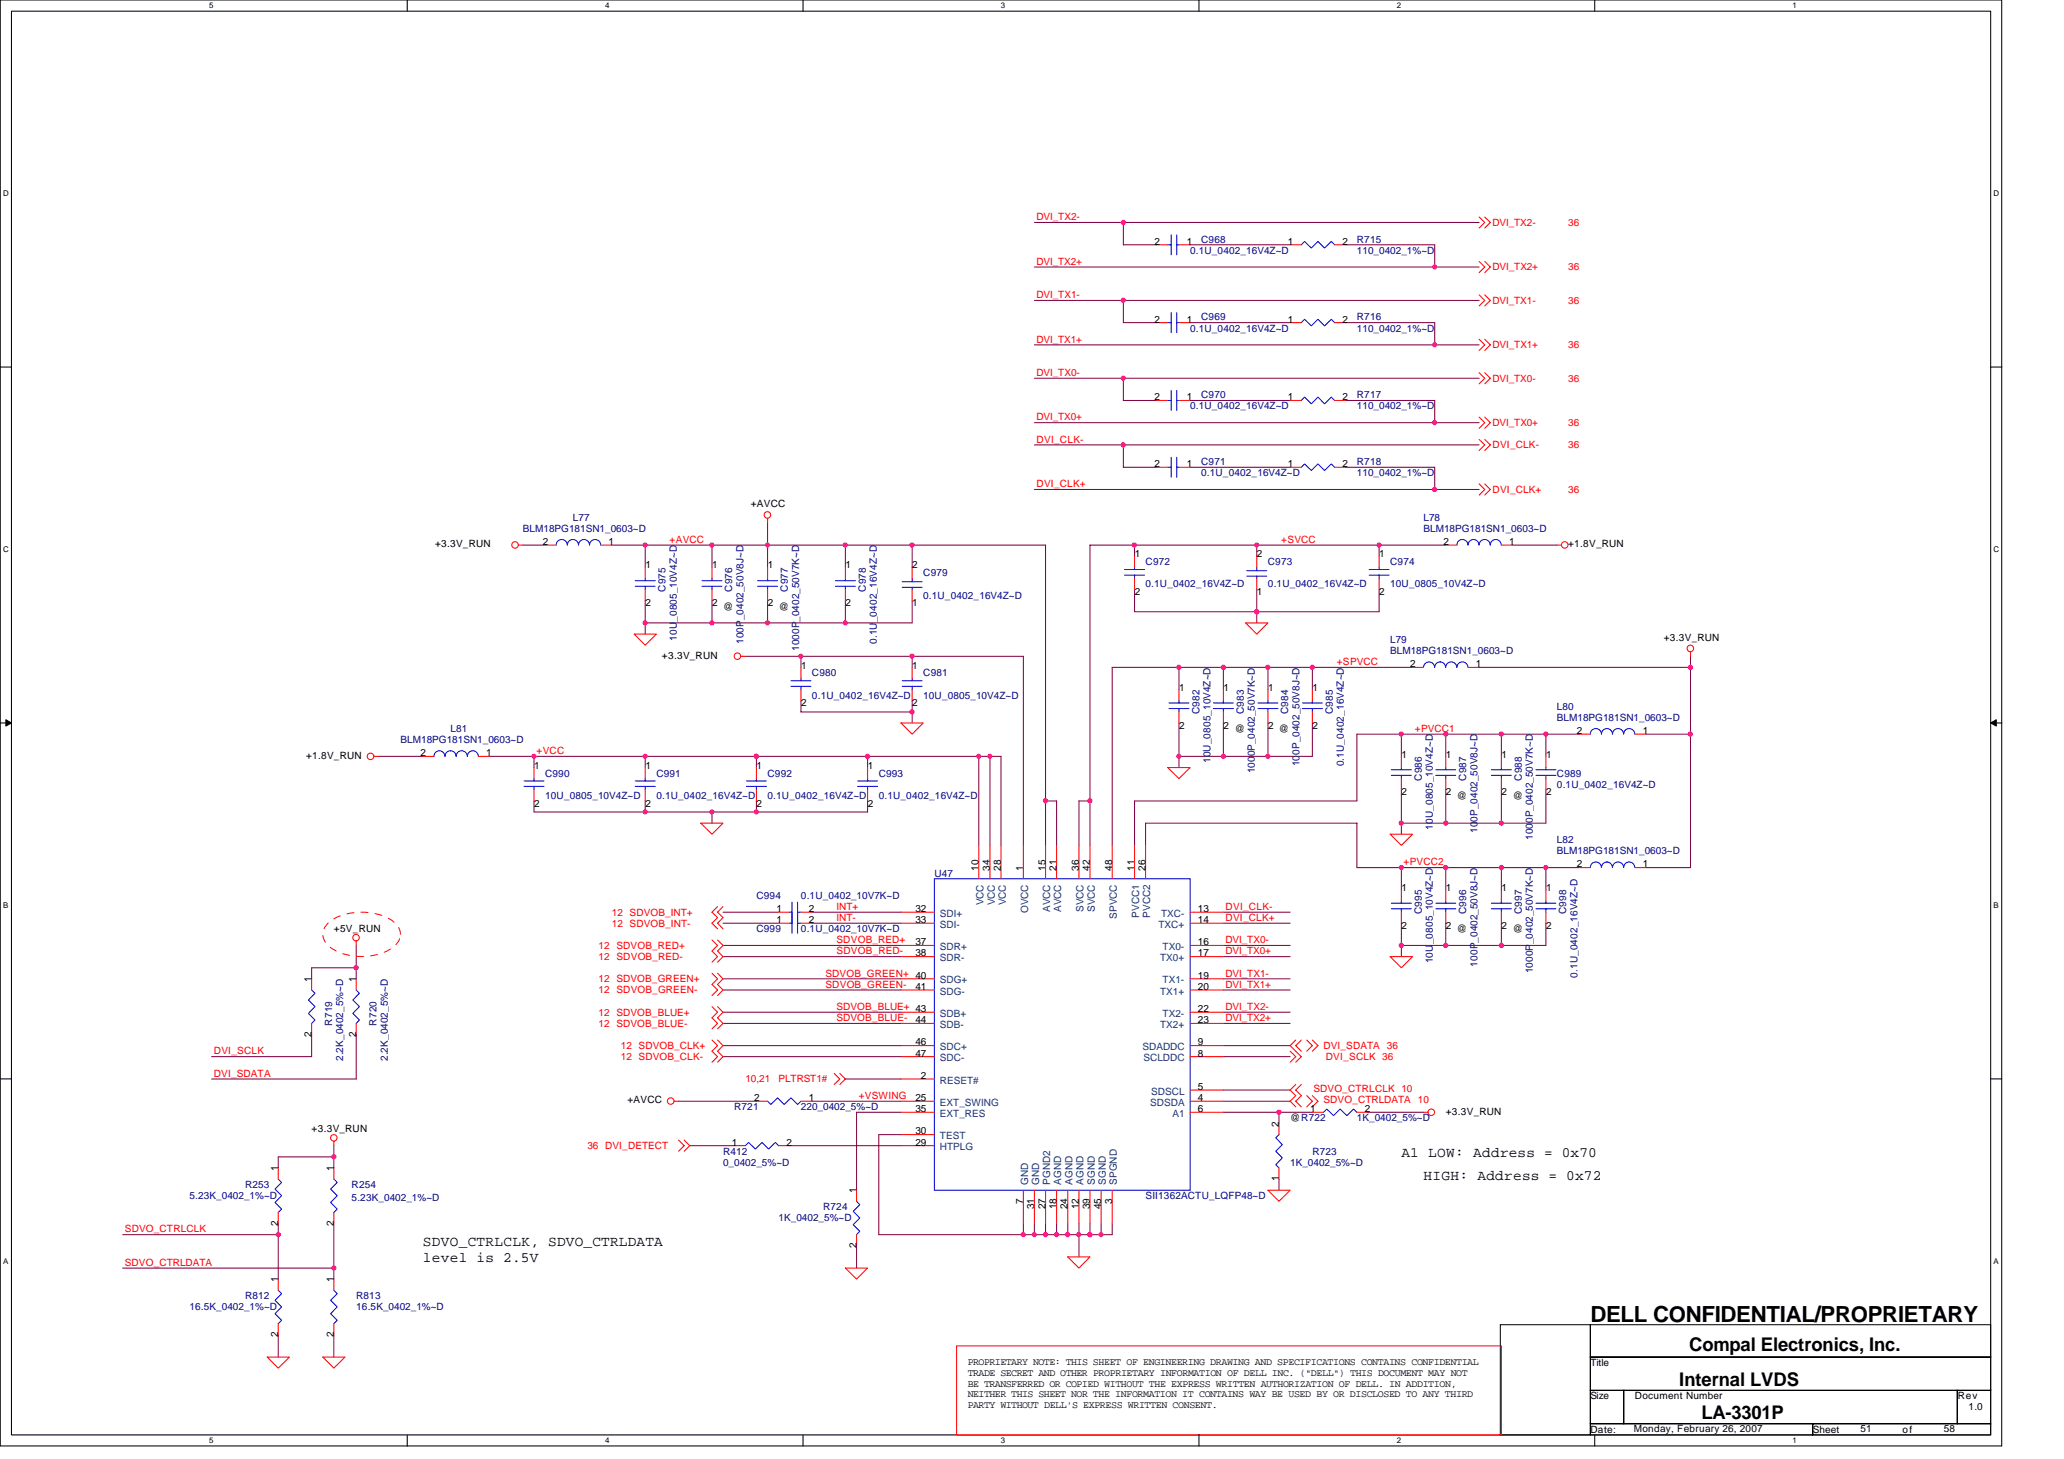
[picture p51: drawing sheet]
<svg xmlns="http://www.w3.org/2000/svg" width="297mm" height="210mm" viewBox="0 0 297 210" stroke-linecap="round" stroke-linejoin="round" font-family="sans-serif">
<defs><g id="words">
<text font-size="3.2" x="228.9" y="190.2">DELL CONFIDENTIAL/PROPRIETARY</text>
<g font-size="2.7">
<text x="243.1" y="194.4">Compal Electronics, Inc.</text>
<text x="241.7" y="199.3">Internal LVDS</text>
<text x="244.9" y="204.2">LA-3301P</text>
</g>
<g font-size="2.1">
<text x="201.7" y="166.5">A1 LOW: Address = 0x70</text>
<text x="204.9" y="169.7">HIGH: Address = 0x72</text>
<text x="60.9" y="179.3">SDVO_CTRLCLK, SDVO_CTRLDATA</text>
<text x="60.9" y="181.5">level is 2.5V</text>
</g>
<g font-size="1.4" fill="#f00">
<text x="149.2" y="31.7">DVI_TX2-</text>
<text x="214.8" y="32.5">DVI_TX2-</text>
<text x="225.7" y="32.5">36</text>
<text x="149.2" y="38.1">DVI_TX2+</text>
<text x="214.8" y="38.9">DVI_TX2+</text>
<text x="225.7" y="38.9">36</text>
<text x="149.2" y="42.9">DVI_TX1-</text>
<text x="214.8" y="43.7">DVI_TX1-</text>
<text x="225.7" y="43.7">36</text>
<text x="149.2" y="49.3">DVI_TX1+</text>
<text x="214.8" y="50.1">DVI_TX1+</text>
<text x="225.7" y="50.1">36</text>
<text x="149.2" y="54.1">DVI_TX0-</text>
<text x="214.8" y="54.9">DVI_TX0-</text>
<text x="225.7" y="54.9">36</text>
<text x="149.2" y="60.5">DVI_TX0+</text>
<text x="149.2" y="63.7">DVI_CLK-</text>
<text x="214.8" y="61.3">DVI_TX0+</text>
<text x="214.8" y="64.5">DVI_CLK-</text>
<text x="225.7" y="64.5">36</text>
<text x="225.7" y="61.3">36</text>
<text x="149.2" y="70.1">DVI_CLK+</text>
<text x="214.8" y="70.9">DVI_CLK+</text>
<text x="225.7" y="70.9">36</text>
<text x="96.4" y="78.1">+AVCC</text>
<text x="184.4" y="78.1">+SVCC</text>
<text x="192.4" y="95.7">+SPVCC</text>
<text x="203.6" y="105.3">+PVCC1</text>
<text x="77.2" y="108.5">+VCC</text>
<text x="202" y="124.5">+PVCC2</text>
<text x="88.1" y="131.7">12 SDVOB_INT+</text>
<text x="120.4" y="130.9">INT+</text>
<text x="176.4" y="130.9">DVI_CLK-</text>
<text x="86.1" y="136.5">12 SDVOB_RED+</text>
<text x="88.1" y="133.3">12 SDVOB_INT-</text>
<text x="120.4" y="132.5">INT-</text>
<text x="120.4" y="137.3">SDVOB_RED-</text>
<text x="120.4" y="135.7">SDVOB_RED+</text>
<text x="176.4" y="137.3">DVI_TX0+</text>
<text x="176.4" y="135.7">DVI_TX0-</text>
<text x="176.4" y="132.5">DVI_CLK+</text>
<text x="86.1" y="138.1">12 SDVOB_RED-</text>
<text x="86.1" y="141.3">12 SDVOB_GREEN+</text>
<text x="86.1" y="142.9">12 SDVOB_GREEN-</text>
<text x="118.8" y="142.1">SDVOB_GREEN-</text>
<text x="118.8" y="140.5">SDVOB_GREEN+ 40</text>
<text x="176.4" y="142.1">DVI_TX1+</text>
<text x="176.4" y="140.5">DVI_TX1-</text>
<text x="86.1" y="146.1">12 SDVOB_BLUE+</text>
<text x="86.1" y="147.7">12 SDVOB_BLUE-</text>
<text x="120.4" y="145.3">SDVOB_BLUE+ 43</text>
<text x="120.4" y="146.9">SDVOB_BLUE-</text>
<text x="176.4" y="146.9">DVI_TX2+</text>
<text x="176.4" y="145.3">DVI_TX2-</text>
<text x="30.8" y="151.7">DVI_SCLK</text>
<text x="30.8" y="154.9">DVI_SDATA</text>
<text x="89.3" y="150.9">12 SDVOB_CLK+</text>
<text x="89.3" y="152.5">12 SDVOB_CLK-</text>
<text x="107.3" y="155.7">10,21</text>
<text x="112.1" y="155.7">PLTRST1#</text>
<text x="190.5" y="150.9">DVI_SDATA 36</text>
<text x="190.8" y="152.5">DVI_SCLK 36</text>
<text x="123.6" y="158.1">+VSWING</text>
<text x="189" y="157.2">SDVO_CTRLCLK 10</text>
<text x="190.5" y="158.7">SDVO_CTRLDATA 10</text>
<text x="84.5" y="165.3">36 DVI_DETECT</text>
<text x="18" y="177.3">SDVO_CTRLCLK</text>
<text x="18" y="182.1">SDVO_CTRLDATA</text>
</g>
<g font-size="1.4">
<text x="166.1" y="35.2">2</text>
<text x="170.8" y="35.2">1</text>
<text x="185.4" y="35.2">1</text>
<text x="193.2" y="35.2">2</text>
<text x="166.1" y="46.4">2</text>
<text x="170.8" y="46.4">1</text>
<text x="185.4" y="46.4">1</text>
<text x="193.2" y="46.4">2</text>
<text x="166.1" y="57.6">2</text>
<text x="170.8" y="57.6">1</text>
<text x="185.4" y="57.6">1</text>
<text x="193.2" y="57.6">2</text>
<text x="166.1" y="67.2">2</text>
<text x="170.8" y="67.2">1</text>
<text x="185.4" y="67.2">1</text>
<text x="193.2" y="67.2">2</text>
<text x="108.1" y="73">+AVCC</text>
<text x="62.6" y="78.7">+3.3V_RUN</text>
<text x="78.1" y="78.4">2</text>
<text x="87.6" y="78.4">1</text>
<text x="92.9" y="81.8">1</text>
<text x="102.5" y="81.8">1</text>
<text x="110.5" y="81.8">1</text>
<text x="121.7" y="81.8">1</text>
<text x="131.3" y="81.8">2</text>
<text x="163.3" y="80.2">1</text>
<text x="180.9" y="80.2">2</text>
<text x="198.5" y="80.2">1</text>
<text x="207.7" y="78.4">2</text>
<text x="217.2" y="78.4">1</text>
<text x="225.7" y="78.7">+1.8V_RUN</text>
<text x="92.9" y="87.2">2</text>
<text x="102.5" y="87.2">2</text>
<text x="104.1" y="87.7">@</text>
<text x="110.5" y="87.2">2</text>
<text x="112.1" y="87.7">@</text>
<text x="121.7" y="87.2">2</text>
<text x="131.3" y="87.2">1</text>
<text x="163.3" y="85.6">2</text>
<text x="180.9" y="85.6">1</text>
<text x="198.5" y="85.6">2</text>
<text x="95.3" y="94.7">+3.3V_RUN</text>
<text x="202.9" y="96">2</text>
<text x="212.4" y="96">1</text>
<text x="239.4" y="92.2">+3.3V_RUN</text>
<text x="115.3" y="96.2">1</text>
<text x="115.3" y="101.6">2</text>
<text x="131.3" y="96.2">1</text>
<text x="131.3" y="101.6">2</text>
<text x="169.7" y="99.4">1</text>
<text x="176.1" y="99.4">1</text>
<text x="182.5" y="99.4">1</text>
<text x="188.9" y="99.4">1</text>
<text x="169.7" y="104.8">2</text>
<text x="176.1" y="104.8">2</text>
<text x="177.7" y="105.3">@</text>
<text x="182.5" y="104.8">2</text>
<text x="184.1" y="105.3">@</text>
<text x="188.9" y="104.8">2</text>
<text x="226.9" y="105.6">2</text>
<text x="236.4" y="105.6">1</text>
<text x="44" y="109.2">+1.8V_RUN</text>
<text x="60.5" y="108.8">2</text>
<text x="70" y="108.8">1</text>
<text x="76.9" y="110.6">1</text>
<text x="92.9" y="110.6">1</text>
<text x="108.9" y="110.6">1</text>
<text x="124.9" y="110.6">1</text>
<text x="201.7" y="109">1</text>
<text x="208.1" y="109">1</text>
<text x="216.1" y="109">1</text>
<text x="222.5" y="109">1</text>
<text x="76.9" y="116">2</text>
<text x="92.9" y="116">2</text>
<text x="108.9" y="116">2</text>
<text x="124.9" y="116">2</text>
<text x="201.7" y="114.4">2</text>
<text x="208.1" y="114.4">2</text>
<text x="209.7" y="114.9">@</text>
<text x="216.1" y="114.4">2</text>
<text x="217.7" y="114.9">@</text>
<text x="222.5" y="114.4">2</text>
<text x="140.8" y="125.3" transform="rotate(-90 140.8 125.3)">10</text>
<text x="142.4" y="125.3" transform="rotate(-90 142.4 125.3)">34</text>
<text x="144" y="125.3" transform="rotate(-90 144 125.3)">28</text>
<text x="147.3" y="125.3" transform="rotate(-90 147.3 125.3)">1</text>
<text x="150.4" y="125.3" transform="rotate(-90 150.4 125.3)">15</text>
<text x="152" y="125.3" transform="rotate(-90 152 125.3)">21</text>
<text x="155.3" y="125.3" transform="rotate(-90 155.3 125.3)">36</text>
<text x="156.8" y="125.3" transform="rotate(-90 156.8 125.3)">42</text>
<text x="160" y="125.3" transform="rotate(-90 160 125.3)">48</text>
<text x="163.3" y="125.3" transform="rotate(-90 163.3 125.3)">11</text>
<text x="164.8" y="125.3" transform="rotate(-90 164.8 125.3)">26</text>
<text x="226.9" y="124.8">2</text>
<text x="236.4" y="124.8">1</text>
<text x="111.7" y="131.2">1</text>
<text x="116.4" y="131.2">2</text>
<text x="131.7" y="131.2">32</text>
<text x="172.4" y="131.2">13</text>
<text x="201.7" y="128.2">1</text>
<text x="208.1" y="128.2">1</text>
<text x="216.1" y="128.2">1</text>
<text x="222.5" y="128.2">1</text>
<text x="48" y="134.1">+5V_RUN</text>
<text x="111.7" y="132.8">1</text>
<text x="116.4" y="132.8">2</text>
<text x="131.7" y="132.8">33</text>
<text x="131.7" y="136">37</text>
<text x="131.7" y="137.6">38</text>
<text x="172.4" y="132.8">14</text>
<text x="172.4" y="136">16</text>
<text x="172.4" y="137.6">17</text>
<text x="201.7" y="133.6">2</text>
<text x="208.1" y="133.6">2</text>
<text x="209.7" y="134.1">@</text>
<text x="216.1" y="133.6">2</text>
<text x="217.7" y="134.1">@</text>
<text x="222.5" y="133.6">2</text>
<text x="44.8" y="141.3" transform="rotate(-90 44.8 141.3)">1</text>
<text x="51.2" y="141.3" transform="rotate(-90 51.2 141.3)">1</text>
<text x="131.7" y="142.4">41</text>
<text x="172.4" y="140.8">19</text>
<text x="172.4" y="142.4">20</text>
<text x="44.8" y="149.2" transform="rotate(-90 44.8 149.2)">2</text>
<text x="51.2" y="149.2" transform="rotate(-90 51.2 149.2)">2</text>
<text x="131.7" y="147.2">44</text>
<text x="172.4" y="145.6">22</text>
<text x="172.4" y="147.2">23</text>
<text x="131.7" y="150.4">46</text>
<text x="131.7" y="152">47</text>
<text x="132.5" y="155.2">2</text>
<text x="172.4" y="150.4">9</text>
<text x="172.4" y="152">8</text>
<text x="90.3" y="158.7">+AVCC</text>
<text x="108.5" y="158.4">2</text>
<text x="116.4" y="158.4">1</text>
<text x="131.7" y="160">35</text>
<text x="131.7" y="158.4">25</text>
<text x="172.4" y="156.8">5</text>
<text x="172.4" y="158.4">4</text>
<text x="172.4" y="160">6</text>
<text x="185.7" y="161.3">@R722</text>
<text x="188.5" y="160">1</text>
<text x="196.4" y="160">2</text>
<text x="208.1" y="160.4">+3.3V_RUN</text>
<text x="44.8" y="162.9">+3.3V_RUN</text>
<text x="105.3" y="164.8">1</text>
<text x="113.2" y="164.8">2</text>
<text x="131.7" y="164.8">29</text>
<text x="131.7" y="163.2">30</text>
<text x="184" y="162.1" transform="rotate(-90 184 162.1)">2</text>
<text x="40" y="168.5" transform="rotate(-90 40 168.5)">1</text>
<text x="48" y="168.5" transform="rotate(-90 48 168.5)">1</text>
<text x="123.3" y="171.7" transform="rotate(-90 123.3 171.7)">1</text>
<text x="147.3" y="173.2" transform="rotate(-90 147.3 173.2)">7</text>
<text x="148.8" y="174" transform="rotate(-90 148.8 174)">31</text>
<text x="150.4" y="174" transform="rotate(-90 150.4 174)">27</text>
<text x="152" y="174" transform="rotate(-90 152 174)">18</text>
<text x="153.6" y="174" transform="rotate(-90 153.6 174)">24</text>
<text x="155.3" y="174" transform="rotate(-90 155.3 174)">12</text>
<text x="156.8" y="174" transform="rotate(-90 156.8 174)">39</text>
<text x="158.5" y="174" transform="rotate(-90 158.5 174)">45</text>
<text x="160" y="173.2" transform="rotate(-90 160 173.2)">3</text>
<text x="184" y="169.9" transform="rotate(-90 184 169.9)">1</text>
<text x="40" y="176.4" transform="rotate(-90 40 176.4)">2</text>
<text x="48" y="176.4" transform="rotate(-90 48 176.4)">2</text>
<text x="123.3" y="179.6" transform="rotate(-90 123.3 179.6)">2</text>
<text x="40" y="184.5" transform="rotate(-90 40 184.5)">1</text>
<text x="48" y="184.5" transform="rotate(-90 48 184.5)">1</text>
<text x="40" y="192.4" transform="rotate(-90 40 192.4)">2</text>
<text x="48" y="192.4" transform="rotate(-90 48 192.4)">2</text>
<text x="139.3" y="196.4">PROPRIETARY NOTE: THIS SHEET OF ENGINEERING DRAWING AND SPECIFICATIONS CONTAINS CONFIDENTIAL</text>
<text x="139.3" y="197.9">TRADE SECRET AND OTHER PROPRIETARY INFORMATION OF DELL INC. (&quot;DELL&quot;) THIS DOCUMENT MAY NOT</text>
<text x="228.9" y="196.5">Title</text>
<text x="139.3" y="199.5">BE TRANSFERRED OR COPIED WITHOUT THE EXPRESS WRITTEN AUTHORIZATION OF DELL. IN ADDITION,</text>
<text x="139.3" y="201">NEITHER THIS SHEET NOR THE INFORMATION IT CONTAINS WAY BE USED BY OR DISCLOSED TO ANY THIRD</text>
<text x="139.3" y="202.6">PARTY WITHOUT DELL'S EXPRESS WRITTEN CONSENT.</text>
<text x="228.9" y="201.3">Size</text>
<text x="235.3" y="201.3">Document Number</text>
<text x="281.7" y="201.3">Rev</text>
<text x="283.3" y="202.9">1.0</text>
<text x="228.9" y="206.1">Date:</text>
<text x="235.1" y="206">Monday, February 26, 2007</text>
<text x="260.9" y="206.1">Sheet</text>
<text x="267.8" y="206">51</text>
<text x="273.8" y="206.1">of</text>
<text x="279.8" y="206">58</text>
</g>
<g font-size="1.4" fill="#000080">
<text x="172.9" y="34.9">C968</text>
<text x="195.3" y="34.9">R715</text>
<text x="171.3" y="36.5">0.1U_0402_16V4Z~D</text>
<text x="195.3" y="36.5">110_0402_1%~D</text>
<text x="171.3" y="47.7">0.1U_0402_16V4Z~D</text>
<text x="172.9" y="46.1">C969</text>
<text x="195.3" y="46.1">R716</text>
<text x="195.3" y="47.7">110_0402_1%~D</text>
<text x="171.3" y="58.9">0.1U_0402_16V4Z~D</text>
<text x="172.9" y="57.3">C970</text>
<text x="195.3" y="57.3">R717</text>
<text x="195.3" y="58.9">110_0402_1%~D</text>
<text x="172.9" y="66.9">C971</text>
<text x="172.9" y="68.5">0.1U_0402_16V4Z~D</text>
<text x="195.3" y="66.9">R718</text>
<text x="195.3" y="68.5">110_0402_1%~D</text>
<text x="75.3" y="76.5">BLM18PG181SN1_0603~D</text>
<text x="82.5" y="74.9">L77</text>
<text x="204.9" y="74.9">L78</text>
<text x="204.9" y="76.5">BLM18PG181SN1_0603~D</text>
<text x="132.9" y="82.9">C979</text>
<text x="164.9" y="81.3">C972</text>
<text x="182.5" y="81.3">C973</text>
<text x="200.1" y="81.3">C974</text>
<text x="95.8" y="85.1" transform="rotate(-90 95.8 85.1)">C975</text>
<text x="105.4" y="85.1" transform="rotate(-90 105.4 85.1)">C976</text>
<text x="107" y="89.2" transform="rotate(-90 107 89.2)">_0402_50V8J~D</text>
<text x="113.4" y="85.1" transform="rotate(-90 113.4 85.1)">C977</text>
<text x="124.6" y="85.1" transform="rotate(-90 124.6 85.1)">C978</text>
<text x="132.9" y="86.1">0.1U_0402_16V4Z~D</text>
<text x="164.9" y="84.5">0.1U_0402_16V4Z~D</text>
<text x="182.5" y="84.5">0.1U_0402_16V4Z~D</text>
<text x="200.1" y="84.5">10U_0805_10V4Z~D</text>
<text x="97.4" y="92.2" transform="rotate(-90 97.4 92.2)">10U_0805_10V4Z~D</text>
<text x="107" y="92.7" transform="rotate(-90 107 92.7)">100P</text>
<text x="115" y="93.6" transform="rotate(-90 115 93.6)">1000P_0402_50V7K~D</text>
<text x="126.2" y="92.7" transform="rotate(-90 126.2 92.7)">0.1U_0402_16V4Z~D</text>
<text x="200.1" y="92.5">L79</text>
<text x="200.1" y="94.1">BLM18PG181SN1_0603~D</text>
<text x="116.9" y="97.3">C980</text>
<text x="116.9" y="100.5">0.1U_0402_16V4Z~D</text>
<text x="132.9" y="97.3">C981</text>
<text x="132.9" y="100.5">10U_0805_10V4Z~D</text>
<text x="57.7" y="106.9">BLM18PG181SN1_0603~D</text>
<text x="64.9" y="105.3">L81</text>
<text x="172.6" y="102.7" transform="rotate(-90 172.6 102.7)">C982</text>
<text x="179" y="102.7" transform="rotate(-90 179 102.7)">C983</text>
<text x="185.4" y="102.7" transform="rotate(-90 185.4 102.7)">C984</text>
<text x="191.8" y="102.7" transform="rotate(-90 191.8 102.7)">C985</text>
<text x="224.1" y="102.1">L80</text>
<text x="224.1" y="103.7">BLM18PG181SN1_0603~D</text>
<text x="78.5" y="111.7">C990</text>
<text x="94.5" y="111.7">C991</text>
<text x="110.5" y="111.7">C992</text>
<text x="126.5" y="111.7">C993</text>
<text x="174.2" y="109.8" transform="rotate(-90 174.2 109.8)">10U_0805_10V4Z~D</text>
<text x="180.6" y="111.2" transform="rotate(-90 180.6 111.2)">1000P_0402_50V7K~D</text>
<text x="187" y="110.3" transform="rotate(-90 187 110.3)">100P_0402_50V8J~D</text>
<text x="193.4" y="110.3" transform="rotate(-90 193.4 110.3)">0.1U_0402_16V4Z~D</text>
<text x="204.6" y="112.4" transform="rotate(-90 204.6 112.4)">C986</text>
<text x="211" y="112.4" transform="rotate(-90 211 112.4)">C987</text>
<text x="219" y="112.4" transform="rotate(-90 219 112.4)">C988</text>
<text x="224.1" y="111.7">C989</text>
<text x="224.1" y="113.3">0.1U_0402_16V4Z~D</text>
<text x="78.5" y="114.9">10U_0805_10V4Z~D</text>
<text x="94.5" y="114.9">0.1U_0402_16V4Z~D</text>
<text x="110.5" y="114.9">0.1U_0402_16V4Z~D</text>
<text x="126.5" y="114.9">0.1U_0402_16V4Z~D</text>
<text x="206.2" y="119.4" transform="rotate(-90 206.2 119.4)">10U_0805_10V4Z~D</text>
<text x="212.6" y="119.9" transform="rotate(-90 212.6 119.9)">100P_0402_50V8J~D</text>
<text x="220.6" y="120.8" transform="rotate(-90 220.6 120.8)">1000P_0402_50V7K~D</text>
<text x="224.1" y="121.3">L82</text>
<text x="224.1" y="122.9">BLM18PG181SN1_0603~D</text>
<text x="108.9" y="129.3">C994</text>
<text x="115.3" y="129.3">0.1U_0402_10V7K~D</text>
<text x="134.5" y="126.1">U47</text>
<text x="204.6" y="131.6" transform="rotate(-90 204.6 131.6)">C995</text>
<text x="211" y="131.6" transform="rotate(-90 211 131.6)">C996</text>
<text x="219" y="131.6" transform="rotate(-90 219 131.6)">C997</text>
<text x="225.4" y="131.6" transform="rotate(-90 225.4 131.6)">C998</text>
<text x="108.9" y="134.1">C999</text>
<text x="115.3" y="134.1">0.1U_0402_10V7K~D</text>
<text x="212.6" y="135.6" transform="rotate(-90 212.6 135.6)">_0402_50V8J~D</text>
<text x="206.2" y="138.6" transform="rotate(-90 206.2 138.6)">10U_0805_10V4Z~D</text>
<text x="212.6" y="139.1" transform="rotate(-90 212.6 139.1)">100P</text>
<text x="220.6" y="140" transform="rotate(-90 220.6 140)">1000P_0402_50V7K~D</text>
<text x="227" y="140.7" transform="rotate(-90 227 140.7)">0.1U_0402_16V4Z~D</text>
<text x="47.8" y="147.6" transform="rotate(-90 47.8 147.6)">R719</text>
<text x="54.2" y="147.6" transform="rotate(-90 54.2 147.6)">R720</text>
<text x="49.4" y="152.7" transform="rotate(-90 49.4 152.7)">2.2K_0402_5%~D</text>
<text x="55.8" y="152.7" transform="rotate(-90 55.8 152.7)">2.2K_0402_5%~D</text>
<text x="105.7" y="159.7">R721</text>
<text x="115.3" y="159.7">220_0402_5%~D</text>
<text x="195.3" y="161.3">1K_0402_5%~D</text>
<text x="104.1" y="166.1">R412</text>
<text x="104.1" y="167.7">0_0402_5%~D</text>
<text x="185.7" y="167.7">1K_0402_5%~D</text>
<text x="188.9" y="166.1">R723</text>
<text x="27.3" y="172.5">5.23K_0402_1%~D</text>
<text x="35.3" y="170.9">R253</text>
<text x="50.6" y="170.9">R254</text>
<text x="50.6" y="172.8">5.23K_0402_1%~D</text>
<text x="164.9" y="172.5">SII1362ACTU_LQFP48~D</text>
<text x="112.1" y="175.7">1K_0402_5%~D</text>
<text x="118.5" y="174.1">R724</text>
<text x="27.3" y="188.5">16.5K_0402_1%~D</text>
<text x="35.3" y="186.9">R812</text>
<text x="51.3" y="186.9">R813</text>
<text x="51.3" y="188.5">16.5K_0402_1%~D</text>
</g>
<g font-size="1.4" fill="#004080">
<text x="135.3" y="131.9">SDI+</text>
<text x="141.5" y="130.3" transform="rotate(-90 141.5 130.3)">VCC</text>
<text x="143.1" y="130.3" transform="rotate(-90 143.1 130.3)">VCC</text>
<text x="144.7" y="130.3" transform="rotate(-90 144.7 130.3)">VCC</text>
<text x="148" y="131.4" transform="rotate(-90 148 131.4)">OVCC</text>
<text x="151.1" y="131.2" transform="rotate(-90 151.1 131.2)">AVCC</text>
<text x="152.7" y="131.2" transform="rotate(-90 152.7 131.2)">AVCC</text>
<text x="156" y="131.2" transform="rotate(-90 156 131.2)">SVCC</text>
<text x="157.5" y="131.2" transform="rotate(-90 157.5 131.2)">SVCC</text>
<text x="167.1" y="131.9">TXC-</text>
<text x="135.3" y="133.5">SDI-</text>
<text x="135.3" y="136.7">SDR+</text>
<text x="160.7" y="132.2" transform="rotate(-90 160.7 132.2)">SPVCC</text>
<text x="164" y="132" transform="rotate(-90 164 132)">PVCC1</text>
<text x="165.5" y="132" transform="rotate(-90 165.5 132)">PVCC2</text>
<text x="166.7" y="133.5">TXC+</text>
<text x="167.3" y="136.7">TX0-</text>
<text x="135.3" y="138.3">SDR-</text>
<text x="135.3" y="141.5">SDG+</text>
<text x="135.3" y="143.1">SDG-</text>
<text x="167" y="138.3">TX0+</text>
<text x="167" y="143.1">TX1+</text>
<text x="167.3" y="141.5">TX1-</text>
<text x="135.3" y="146.3">SDB+</text>
<text x="135.3" y="147.9">SDB-</text>
<text x="167" y="147.9">TX2+</text>
<text x="167.3" y="146.3">TX2-</text>
<text x="135.3" y="151.1">SDC+</text>
<text x="135.3" y="152.7">SDC-</text>
<text x="135.3" y="155.9">RESET#</text>
<text x="164.4" y="151.1">SDADDC</text>
<text x="164.6" y="152.7">SCLDDC</text>
<text x="135.3" y="160.7">EXT_RES</text>
<text x="135.3" y="159.1">EXT_SWING</text>
<text x="165.5" y="159.1">SDSDA</text>
<text x="165.7" y="157.5">SDSCL</text>
<text x="168.7" y="160.7">A1</text>
<text x="135.3" y="165.5">HTPLG</text>
<text x="135.3" y="163.9">TEST</text>
<text x="148" y="170.4" transform="rotate(-90 148 170.4)">GND</text>
<text x="149.5" y="170.4" transform="rotate(-90 149.5 170.4)">GND</text>
<text x="151.1" y="170.4" transform="rotate(-90 151.1 170.4)">PGND2</text>
<text x="152.7" y="170.4" transform="rotate(-90 152.7 170.4)">AGND</text>
<text x="154.3" y="170.4" transform="rotate(-90 154.3 170.4)">AGND</text>
<text x="156" y="170.4" transform="rotate(-90 156 170.4)">AGND</text>
<text x="157.5" y="170.4" transform="rotate(-90 157.5 170.4)">SGND</text>
<text x="159.1" y="170.4" transform="rotate(-90 159.1 170.4)">SGND</text>
<text x="160.7" y="170.4" transform="rotate(-90 160.7 170.4)">SPGND</text>
</g>
<g font-size="1.1">
<text x="30.1" y="1.2">5</text>
<text x="87.1" y="1.2">4</text>
<text x="144" y="1.2">3</text>
<text x="201" y="1.2">2</text>
<text x="258" y="1.2">1</text>
<text x=".4" y="28.2">D</text>
<text x="286.9" y="28.2">D</text>
<text x=".4" y="79.4">C</text>
<text x="286.9" y="79.4">C</text>
<text x=".4" y="130.6">B</text>
<text x="286.9" y="130.6">B</text>
<text x=".4" y="181.8">A</text>
<text x="286.9" y="181.8">A</text>
<text x="30.1" y="207.6">5</text>
<text x="87.1" y="207.6">4</text>
<text x="144" y="207.6">3</text>
<text x="201" y="207.6">2</text>
<text x="258" y="207.6">1</text>
</g>
</g></defs>
<path d="M0 0h288.1v208h-288.1zM1.6 1.6h284.9v204.8h-284.9z" fill="none" stroke="#000" stroke-width=".15"/>
<g fill="#fff">
<path d="M30.1 .2h.6v1.2h-.6z"/>
<path d="M30.1 206.6h.6v1.3h-.6z"/>
</g>
<path d="M58.6 0v1.6M58.6 206.4v1.6" fill="none" stroke="#000" stroke-width=".15"/>
<g fill="#fff">
<path d="M87.1 .2h.6v1.2h-.6z"/>
<path d="M87.1 206.6h.6v1.3h-.6z"/>
</g>
<path d="M115.6 0v1.6M115.6 206.4v1.6" fill="none" stroke="#000" stroke-width=".15"/>
<g fill="#fff">
<path d="M144 .2h.6v1.2h-.6z"/>
<path d="M144 206.6h.6v1.3h-.6z"/>
</g>
<path d="M172.5 0v1.6M172.5 206.4v1.6" fill="none" stroke="#000" stroke-width=".15"/>
<g fill="#fff">
<path d="M201 .2h.6v1.2h-.6z"/>
<path d="M201 206.6h.6v1.3h-.6z"/>
</g>
<path d="M229.5 0v1.6M229.5 206.4v1.6" fill="none" stroke="#000" stroke-width=".15"/>
<g fill="#fff">
<path d="M258 .2h.6v1.2h-.6z"/>
<path d="M258 206.6h.6v1.3h-.6z"/>
<path d="M.4 27.2h.8v1.3h-.8z"/>
<path d="M286.9 27.2h.8v1.3h-.8z"/>
<path d="M.4 78.4h.8v1.3h-.8z"/>
<path d="M286.9 78.4h.8v1.3h-.8z"/>
</g>
<path d="M0 52.8h1.6M286.5 52.8h1.6" fill="none" stroke="#000" stroke-width=".15"/>
<g fill="#fff">
<path d="M.4 129.6h.8v1.3h-.8z"/>
<path d="M286.9 129.6h.7v1.3h-.7z"/>
</g>
<path d="M0 104h1.6M286.5 104h1.6" fill="none" stroke="#000" stroke-width=".15"/>
<path d="M.8 103.5l.8 .5-.8 .5zM286.5 104l.8-.5v1z" fill="#000" stroke="#000" stroke-width=".14"/>
<g fill="#fff">
<path d="M.4 180.8h.8v1.3h-.8z"/>
<path d="M286.9 180.8h.7v1.3h-.7z"/>
</g>
<path d="M0 155.2h1.6M286.5 155.2h1.6M215.9 190.6h13v15.8h-13zM228.9 190.6h57.6v4.6h-57.6zM228.9 195.2h57.6v4.8h-57.6zM228.9 200h4.8v4.8h-4.8zM228.9 204.8h32v1.6h-32zM233.7 200h48v4.8h-48zM260.9 204.8h25.6v1.6h-25.6zM281.7 200h4.8v4.8h-4.8z" fill="none" stroke="#000" stroke-width=".15"/>
<g fill="none" stroke="#800040" stroke-width=".15">
<path d="M148.9 32h64M148.9 38.4h64M161.7 32v3.2h4.8M171.3 35.2h14.4M193.7 35.2h12.8v3.2M148.9 43.2h64M148.9 54.4h64M148.9 49.6h57.6M161.7 43.2v3.2h4.8M161.7 54.4v3.2h4.8M171.3 46.4h14.4M171.3 57.6h14.4"/>
<path d="M193.7 46.4h12.8v3.2h6.4M193.7 57.6h12.8v3.2M75.3 78.4h3.2M88.1 78.4h4.8M92.9 78.4h9.6v3.2M92.9 78.4v3.2M102.5 78.4h8v3.2M110.5 75.2v3.2h40v43.2M121.7 78.4v3.2M131.3 78.4v3.2M148.9 60.8h64M148.9 64h64"/>
<path d="M148.9 70.4h64M161.7 64v3.2h4.8M163.3 78.4v1.6M171.3 67.2h14.4M180.9 78.4v1.6M193.7 67.2h12.8v3.2M198.5 78.4v1.6M208.1 78.4h-51.2v36.8h-1.6v6.4M217.7 78.4h6.4M92.9 86.4v4.8M102.5 86.4v3.2h-9.6M107.3 94.4h40v27.2"/>
<path d="M110.5 86.4v3.2M115.3 94.4v1.6M121.7 86.4v3.2M131.3 86.4v3.2h-28.8M131.3 94.4v1.6M163.3 84.8v3.2h17.6v-3.2M169.7 96h6.4v3.2M169.7 96v3.2M169.7 96h-9.6v25.6M176.1 96h6.4v3.2M182.5 96h20.8M188.9 96v3.2"/>
<path d="M198.5 84.8v3.2h-17.6v1.6M212.9 96h30.4M243.3 94.4v30.4h-6.4M54.5 108.8h6.4M70.5 108.8h73.6v12.8M76.9 108.8v1.6M76.9 115.2v1.6h48v-1.6M92.9 108.8v1.6M92.9 115.2v1.6M102.5 116.8v1.6M108.9 108.8v1.6M108.9 115.2v1.6"/>
<path d="M115.3 100.8v1.6h16M124.9 108.8v1.6M131.3 100.8v3.2M140.9 108.8v12.8M142.5 108.8v12.8M150.5 115.2h1.6v6.4M156.9 115.2v6.4M169.7 104v6.4M176.1 104v4.8h-6.4M182.5 104v4.8h-6.4M188.9 104v4.8h-6.4M201.7 105.6h6.4v3.2"/>
<path d="M201.7 105.6v3.2M201.7 113.6v6.4M201.7 105.6h-6.4v9.6h-32v6.4M201.7 118.4h14.4M208.1 105.6h8v3.2M208.1 113.6v4.8M216.1 113.6v4.8h6.4v-4.8M216.1 105.6h11.2M222.5 105.6v3.2M236.9 105.6h6.4M51.3 136v4.8M51.3 139.2h-6.5v1.6"/>
<path d="M104.1 136h25.6M104.1 132.8h8M104.1 137.6h25.6M104.1 131.2h8M116.9 132.8h12.8M116.9 131.2h12.8M164.9 121.6v-3.2h30.4v6.4h6.4M176.1 136h9.6M176.1 132.8h9.6M176.1 137.6h9.6M176.1 131.2h9.6M201.7 124.8h6.4v3.2"/>
<path d="M201.7 124.8v3.2M201.7 132.8v4.8M208.1 124.8h8v3.2M208.1 132.8v3.2M216.1 124.8h11.2M216.1 132.8v3.2M222.5 132.8v3.2h-20.8M222.5 124.8v3.2M44.8 148.8v3.2h-14.3M51.3 148.8v6.4h-20.8M97.7 158.4h11.2M104.1 150.4h25.6"/>
<path d="M104.1 140.8h25.6M104.1 147.2h25.6M104.1 145.6h25.6M104.1 152h25.6M104.1 142.4h25.6M116.9 158.4h12.8M121.7 155.2h8M176.1 150.4h9.6M176.1 140.8h9.6M176.1 147.2h9.6M176.1 145.6h9.6M176.1 158.4h9.6"/>
<path d="M176.1 152h9.6M176.1 142.4h9.6M176.1 156.8h9.6M17.6 177.6h22.4M40 176v8M48 164.8v3.2M48 176v8M48 166.4h-8v1.6M99.3 164.8h6.4M113.7 164.8h16M123.3 179.2v3.2M129.7 160h-6.4v11.2"/>
<path d="M129.7 163.2h-3.2v14.4h33.6v-1.6M147.3 176v1.6M148.9 176v1.6M150.5 176v1.6M152.1 176v1.6M153.7 176v1.6M155.3 176v4.8M156.9 176v1.6M158.5 176v1.6M176.1 160h12.8M184.1 160v1.6M184.1 169.6v1.6"/>
<path d="M196.9 160h8M17.6 182.4h30.4M40 192v3.2M48 192v3.2"/>
</g>
<g fill="none" stroke="#f00" stroke-width=".15">
<path d="M166.5 35.2h1.6M169.7 35.2h1.6M185.7 35.2h1.6M192.1 35.2h1.6M212.9 37.6l.8 .8-.8 .8M212.9 31.2l.8 .8-.8 .8M213.7 37.6l.8 .8-.8 .8M213.7 31.2l.8 .8-.8 .8M166.5 46.4h1.6M166.5 57.6h1.6M169.7 46.4h1.6M169.7 57.6h1.6"/>
<path d="M185.7 46.4h1.6M185.7 57.6h1.6M192.1 46.4h1.6M192.1 57.6h1.6M212.9 48.8l.8 .8-.8 .8M212.9 42.4l.8 .8-.8 .8M212.9 53.6l.8 .8-.8 .8M213.7 48.8l.8 .8-.8 .8M213.7 42.4l.8 .8-.8 .8M213.7 53.6l.8 .8-.8 .8M74.6 78.4h.7M78.5 78.4h1.5"/>
<path d="M86.5 78.4h1.6M110.5 74.6v.6M166.5 67.2h1.6M169.7 67.2h1.6M185.7 67.2h1.6M192.1 67.2h1.6M208.1 78.4h1.6M212.9 60l.8 .8-.8 .8M212.9 63.2l.8 .8-.8 .8M212.9 69.6l.8 .8-.8 .8M213.7 60l.8 .8-.8 .8M213.7 63.2l.8 .8-.8 .8"/>
<path d="M213.7 69.6l.8 .8-.8 .8M216.1 78.4h1.6M224.1 78.4h.6M91.3 91.2h3.2l-1.6 1.6zM92.9 81.6v1.6M92.9 84.8v1.6M102.5 81.6v1.6M102.5 84.8v1.6M106.6 94.4h.7M110.5 81.6v1.6M110.5 84.8v1.6M115.3 96v1.6"/>
<path d="M115.3 99.2v1.6M121.7 81.6v1.6M121.7 84.8v1.6M131.3 81.6v1.6M131.3 84.8v1.6M131.3 96v1.6M131.3 99.2v1.6M163.3 80v1.6M163.3 83.2v1.6M169.7 99.2v1.6M176.1 99.2v1.6M179.3 89.6h3.2l-1.6 1.6z"/>
<path d="M180.9 80v1.6M180.9 83.2v1.6M182.5 99.2v1.6M188.9 99.2v1.6M198.5 80v1.6M198.5 83.2v1.6M203.3 96h1.6M211.3 96h1.6M243.3 93.8v.6M53.8 108.8h.7M60.9 108.8h1.6M68.9 108.8h1.6"/>
<path d="M76.9 110.4v1.6M76.9 113.6v1.6M92.9 110.4v1.6M92.9 113.6v1.6M100.9 118.4h3.2l-1.6 1.6zM108.9 110.4v1.6M108.9 113.6v1.6M124.9 110.4v1.6M124.9 113.6v1.6M129.7 104h3.2l-1.6 1.6zM168.1 110.4h3.2l-1.6 1.6zM169.7 102.4v1.6"/>
<path d="M176.1 102.4v1.6M182.5 102.4v1.6M188.9 102.4v1.6M201.7 108.8v1.6M201.7 112v1.6M208.1 108.8v1.6M208.1 112v1.6M216.1 108.8v1.6M216.1 112v1.6M222.5 108.8v1.6M222.5 112v1.6M227.3 105.6h1.6"/>
<path d="M235.3 105.6h1.6M51.3 135.4v.6M102.5 135.2l.8 .8-.8 .8 .8 .8-.8 .8M103.3 130.4l-.8 .8 .8 .8-.8 .8 .8 .8M103.3 135.2l.8 .8-.8 .8 .8 .8-.8 .8M104.1 130.4l-.8 .8 .8 .8-.8 .8 .8 .8M112.1 132.8h1.6M112.1 131.2h1.6M115.3 132.8h1.6M115.3 131.2h1.6M129.7 132.8h4.8M129.7 131.2h4.8"/>
<path d="M129.7 136h4.8M129.7 137.6h4.8M140.9 121.6v4.8M142.5 121.6v4.8M144.1 121.6v4.8M147.3 121.6v4.8M150.5 121.6v4.8M152.1 121.6v4.8M155.3 121.6v4.8M156.9 121.6v4.8M160.1 121.6v4.8M163.3 121.6v4.8"/>
<path d="M164.9 121.6v4.8M171.3 132.8h4.8M171.3 131.2h4.8M171.3 136h4.8M171.3 137.6h4.8M200.1 120h3.2l-1.6 1.6zM200.1 137.6h3.2l-1.6 1.6zM201.7 128v1.6M201.7 131.2v1.6M208.1 128v1.6M208.1 131.2v1.6M216.1 128v1.6"/>
<path d="M216.1 131.2v1.6M222.5 128v1.6M222.5 131.2v1.6M227.3 124.8h1.6M235.3 124.8h1.6M44.8 140.8v1.6M44.8 147.2v1.6M51.3 140.8v1.6M51.3 147.2v1.6M97 158.4h.7M102.5 144.8l.8 .8-.8 .8 .8 .8-.8 .8M102.5 149.6l.8 .8-.8 .8 .8 .8-.8 .8"/>
<path d="M102.5 140l.8 .8-.8 .8 .8 .8-.8 .8M103.3 144.8l.8 .8-.8 .8 .8 .8-.8 .8M103.3 149.6l.8 .8-.8 .8 .8 .8-.8 .8M103.3 140l.8 .8-.8 .8 .8 .8-.8 .8M108.9 158.4h1.6M115.3 158.4h1.6M120.1 154.4l.8 .8-.8 .8M120.9 154.4l.8 .8-.8 .8M129.7 158.4h4.8M129.7 150.4h4.8M129.7 152h4.8M129.7 140.8h4.8"/>
<path d="M129.7 142.4h4.8M129.7 145.6h4.8M129.7 147.2h4.8M129.7 155.2h4.8M171.3 158.4h4.8M171.3 150.4h4.8M171.3 152h4.8M171.3 156.8h4.8M171.3 140.8h4.8M171.3 142.4h4.8M171.3 145.6h4.8M171.3 147.2h4.8"/>
<path d="M185.7 151.2l.8 .8-.8 .8M186.5 156l-.8 .8 .8 .8-.8 .8 .8 .8M186.5 149.6l-.8 .8 1.6 1.6-.8 .8M187.3 156l-.8 .8 .8 .8-.8 .8 .8 .8M187.3 149.6l-.8 .8 .8 .8M188.1 157.6l.8 .8-.8 .8M188.1 149.6l.8 .8-.8 .8M188.9 157.6l.8 .8-.8 .8M188.9 149.6l.8 .8-.8 .8M40 168v1.6M40 174.4v1.6M48 164.2v.6"/>
<path d="M48 168v1.6M48 174.4v1.6M97.7 164l.8 .8-.8 .8M98.5 164l.8 .8-.8 .8M105.7 164.8h1.6M112.1 164.8h1.6M123.3 171.2v1.6M123.3 177.6v1.6M129.7 160h4.8M129.7 164.8h4.8M129.7 163.2h4.8M147.3 171.2v4.8"/>
<path d="M148.9 171.2v4.8M150.5 171.2v4.8M152.1 171.2v4.8M153.7 171.2v4.8M155.3 171.2v4.8M156.9 171.2v4.8M158.5 171.2v4.8M160.1 171.2v4.8M171.3 160h4.8M182.5 171.2h3.2l-1.6 1.6zM184.1 161.6v1.6M184.1 168v1.6"/>
<path d="M188.9 160h1.6M195.3 160h1.6M204.9 160h.6M38.5 195.2h3.2l-1.7 1.6zM40 184v1.6M40 190.4v1.6M46.5 195.2h3.2l-1.7 1.6zM48 184v1.6M48 190.4v1.6M121.7 182.4h3.2l-1.6 1.6zM137.7 193.6h78.4v12.8h-78.4zM153.7 180.8h3.2l-1.6 1.6z"/>
<circle cx="74.1" cy="78.4" r=".47"/>
<circle cx="110.4" cy="74.1" r=".47"/>
<circle cx="225.2" cy="78.4" r=".47"/>
<circle cx="106.1" cy="94.4" r=".47"/>
<circle cx="243.3" cy="93.3" r=".47"/>
<circle cx="53.3" cy="108.8" r=".47"/>
<circle cx="51.2" cy="134.9" r=".47"/>
<circle cx="96.5" cy="158.4" r=".47"/>
<circle cx="48" cy="163.7" r=".47"/>
<circle cx="206" cy="160" r=".47"/>
</g>
<path d="M47.2 132.8a8.1 8.1 0 0 1 7.7-1.1 4.1 4.1 0 0 1 2.6 2.1 2.27 2.27 0 0 1-1.2 2.7 8.6 8.6 0 0 1-8.5 0 2.21 2.21 0 0 1-.6-3.7z" fill="none" stroke="#f00" stroke-width=".14" stroke-dasharray="1 1 1 1 1 1 1 1"/>
<g fill="none" stroke="#00f" stroke-width=".15">
<path d="M168.1 35.2h.4M168.5 33.8v2.9M169.4 33.8v2.9M169.4 35.2h.3M187.3 35.2l.4-.5 1 1 1-1 .9 1 1-1 .5 .5M168.1 57.6h.4M168.1 46.4h.4M168.5 45v2.9M168.5 56.2v2.9M169.4 45v2.9M169.4 56.2v2.9M169.4 57.6h.3"/>
<path d="M169.4 46.4h.3M187.3 46.4l.4-.5 1 1 1-1 .9 1 1-1 .5 .5M187.3 57.6l.4-.5 1 1 1-1 .9 1 1-1 .5 .5M80 78.4a.79 .79 0 0 1 .8-.8 .79 .79 0 0 1 .8 .8M81.7 78.4a.8 .8 0 0 1 .8-.8 .8 .8 0 0 1 .8 .8 .79 .79 0 0 1 .8-.8 .79 .79 0 0 1 .8 .8 .79 .79 0 0 1 .7-.8 .79 .79 0 0 1 .8 .8M168.1 67.2h.4M168.5 65.8v2.9M169.4 67.2h.3M169.4 65.8v2.9M187.3 67.2l.4-.5 1 1 1-1 .9 1 1-1 .5 .5M209.7 78.4a.79 .79 0 0 1 .8-.8 .79 .79 0 0 1 .8 .8 .79 .79 0 0 1 .8-.8 .79 .79 0 0 1 .7 .8M212.9 78.4a.8 .8 0 0 1 .8-.8 .8 .8 0 0 1 .8 .8 .78 .78 0 0 1 .8-.8 .78 .78 0 0 1 .7 .8"/>
<path d="M91.4 84.3h2.9M91.4 83.5h2.9M92.9 83.2v.3M92.9 84.3v.5M101 84.3h2.9M101 83.5h2.9M102.5 83.2v.3M102.5 84.3v.5M109 84.3h2.9M109 83.5h2.9M110.5 83.2v.3M110.5 84.3v.5"/>
<path d="M113.8 98.7h2.9M113.8 97.9h2.9M115.3 97.6v.3M115.3 98.7v.5M120.2 84.3h2.9M120.2 83.5h2.9M121.7 83.2v.3M121.7 84.3v.5M129.8 83.7h2.9M129.8 84.5h2.9M129.8 98.7h2.9M129.8 97.9h2.9"/>
<path d="M131.3 83.2v.5M131.3 84.5v.3M131.3 97.6v.3M131.3 98.7v.5M161.8 82.7h2.9M161.8 81.9h2.9M163.3 81.6v.3M163.3 82.7v.5M179.4 82.1h2.9M179.4 82.9h2.9M180.9 81.6v.5M180.9 82.9v.3"/>
<path d="M197 82.7h2.9M197 81.9h2.9M198.5 81.6v.3M198.5 82.7v.5M204.9 96a.79 .79 0 0 1 .8-.8 .79 .79 0 0 1 .8 .8M206.5 96a.78 .78 0 0 1 .8-.8 .78 .78 0 0 1 .7 .8M208.1 96a.79 .79 0 0 1 .8-.8 .79 .79 0 0 1 .8 .8M209.7 96a.79 .79 0 0 1 .8-.8 .79 .79 0 0 1 .8 .8M62.5 108.8a.78 .78 0 0 1 .7-.8 .78 .78 0 0 1 .8 .8 .8 .8 0 0 1 .8-.8 .8 .8 0 0 1 .8 .8M65.7 108.8a.79 .79 0 0 1 .7-.8 .79 .79 0 0 1 .8 .8M67.3 108.8a.78 .78 0 0 1 .7-.8 .78 .78 0 0 1 .8 .8M75.4 113.1h2.9"/>
<path d="M75.4 112.4h2.9M76.9 112v.4M76.9 113.1v.5M91.4 113.1h2.9M91.4 112.4h2.9M92.9 112v.4M92.9 113.1v.5M107.4 113.1h2.9M107.4 112.4h2.9M108.9 112v.4M108.9 113.1v.5M123.4 113.1h2.9"/>
<path d="M123.4 112.4h2.9M124.9 112v.4M124.9 113.1v.5M168.2 101.9h2.9M168.2 101.1h2.9M169.7 100.8v.3M169.7 101.9v.5M174.6 101.9h2.9M174.6 101.1h2.9M176.1 100.8v.3M176.1 101.9v.5M181 101.9h2.9"/>
<path d="M181 101.1h2.9M182.5 100.8v.3M182.5 101.9v.5M187.4 101.9h2.9M187.4 101.1h2.9M188.9 100.8v.3M188.9 101.9v.5M200.2 111.5h2.9M200.2 110.7h2.9M201.7 110.4v.3M201.7 111.5v.5M206.6 111.5h2.9"/>
<path d="M206.6 110.7h2.9M208.1 110.4v.3M208.1 111.5v.5M214.6 111.5h2.9M214.6 110.7h2.9M216.1 110.4v.3M216.1 111.5v.5M221 111.5h2.9M221 110.7h2.9M222.5 110.4v.3M222.5 111.5v.5M228.9 105.6a.79 .79 0 0 1 .8-.8 .79 .79 0 0 1 .8 .8"/>
<path d="M230.5 105.6a.79 .79 0 0 1 .8-.8 .79 .79 0 0 1 .8 .8 .79 .79 0 0 1 .8-.8 .79 .79 0 0 1 .8 .8M233.7 105.6a.79 .79 0 0 1 .8-.8 .79 .79 0 0 1 .8 .8M113.7 132.8h.3M113.7 131.2h.3M114 129.8v4.5M114.8 132.8h.5M114.8 129.8v4.5M114.8 131.2h.5M134.5 126.4h36.8v44.8h-36.8zM200.2 130.7h2.9M200.2 129.9h2.9M201.7 129.6v.3"/>
<path d="M201.7 130.7v.5M206.6 130.7h2.9M206.6 129.9h2.9M208.1 129.6v.3M208.1 130.7v.5M214.6 130.7h2.9M214.6 129.9h2.9M216.1 129.6v.3M216.1 130.7v.5M221 130.7h2.9M221 129.9h2.9M222.5 129.6v.3"/>
<path d="M222.5 130.7v.5M228.9 124.8a.79 .79 0 0 1 .8-.8 .79 .79 0 0 1 .8 .8M230.5 124.8a.79 .79 0 0 1 .8-.8 .79 .79 0 0 1 .8 .8 .79 .79 0 0 1 .8-.8 .79 .79 0 0 1 .8 .8M233.7 124.8a.79 .79 0 0 1 .8-.8 .79 .79 0 0 1 .8 .8M44.8 142.4l.5 .5-.9 1 .9 .9-.9 1 .9 .9-.5 .5M51.3 142.4l.4 .5-.9 1 .9 .9-.9 1 .9 .9-.4 .5M110.5 158.4l.4 .5 1-1 1 1 .9-1 1 1 .5-.5M40 169.6l.5 .5-.9 1 .9 .9-.9 1 .9 .9-.5 .5M48 169.6l.5 .5-.9 1 .9 .9-.9 1 .9 .9-.5 .5M107.3 164.8l.4-.4 1 .9 1-.9 .9 .9 1-.9 .5 .4M123.3 172.8l.4 .5-.9 1 .9 .9-.9 1 .9 .9-.4 .5M184.1 163.2l-.5 .5 .9 1-.9 .9 .9 1-.9 1 .5 .4"/>
<path d="M190.5 160l.4-.4 1 .9 1-.9 .9 .9 1-.9 .5 .4M40 185.6l.5 .5-.9 1 .9 .9-.9 1 .9 .9-.5 .5M48 185.6l.5 .5-.9 1 .9 .9-.9 1 .9 .9-.5 .5"/>
</g>
<g fill="#f0f" stroke="#f0f" stroke-width=".15">
<circle cx="184.1" cy="160" r=".32"/>
<circle cx="51.2" cy="139.2" r=".32"/>
<circle cx="216.1" cy="136" r=".32"/>
<circle cx="153.7" cy="177.6" r=".31"/>
<circle cx="131.3" cy="94.4" r=".31"/>
<circle cx="131.3" cy="78.4" r=".31"/>
<circle cx="108.8" cy="108.8" r=".31"/>
<circle cx="92.8" cy="108.8" r=".31"/>
<circle cx="48" cy="166.4" r=".31"/>
<circle cx="92.8" cy="116.8" r=".31"/>
<circle cx="243.3" cy="96" r=".32"/>
<circle cx="161.6" cy="32" r=".32"/>
<circle cx="161.6" cy="43.2" r=".32"/>
<circle cx="161.7" cy="54.4" r=".31"/>
<circle cx="206.5" cy="60.8" r=".31"/>
<circle cx="161.6" cy="64" r=".32"/>
<circle cx="206.5" cy="70.4" r=".31"/>
<circle cx="182.5" cy="96" r=".32"/>
<circle cx="142.5" cy="108.8" r=".31"/>
<circle cx="222.5" cy="105.6" r=".31"/>
<circle cx="216.1" cy="105.6" r=".31"/>
<circle cx="156.8" cy="115.2" r=".32"/>
<circle cx="150.5" cy="115.2" r=".32"/>
<circle cx="222.5" cy="124.8" r=".31"/>
<circle cx="216.1" cy="124.8" r=".31"/>
<circle cx="76.8" cy="108.8" r=".31"/>
<circle cx="121.6" cy="78.4" r=".31"/>
<circle cx="110.5" cy="78.4" r=".31"/>
<circle cx="140.8" cy="108.8" r=".31"/>
<circle cx="124.8" cy="108.8" r=".31"/>
<circle cx="188.8" cy="96" r=".32"/>
<circle cx="163.3" cy="78.4" r=".31"/>
<circle cx="180.8" cy="88" r=".32"/>
<circle cx="110.5" cy="89.6" r=".31"/>
<circle cx="155.3" cy="177.6" r=".31"/>
<circle cx="131.3" cy="102.4" r=".31"/>
<circle cx="108.8" cy="116.8" r=".31"/>
<circle cx="102.5" cy="116.8" r=".31"/>
<circle cx="152.1" cy="177.6" r=".31"/>
<circle cx="156.8" cy="177.6" r=".31"/>
<circle cx="150.5" cy="177.6" r=".31"/>
<circle cx="148.8" cy="177.6" r=".31"/>
<circle cx="198.5" cy="78.4" r=".31"/>
<circle cx="121.6" cy="89.6" r=".31"/>
<circle cx="158.5" cy="177.6" r=".31"/>
<circle cx="180.9" cy="78.4" r=".31"/>
<circle cx="147.3" cy="177.6" r=".31"/>
<circle cx="169.6" cy="96" r=".32"/>
<circle cx="176.1" cy="108.8" r=".31"/>
<circle cx="169.7" cy="108.8" r=".31"/>
<circle cx="176.1" cy="96" r=".32"/>
<circle cx="182.5" cy="108.8" r=".31"/>
<circle cx="208.1" cy="105.6" r=".31"/>
<circle cx="201.7" cy="105.6" r=".31"/>
<circle cx="201.7" cy="118.4" r=".31"/>
<circle cx="208.1" cy="118.4" r=".31"/>
<circle cx="216.1" cy="118.4" r=".31"/>
<circle cx="201.7" cy="124.8" r=".31"/>
<circle cx="201.7" cy="136" r=".32"/>
<circle cx="208.1" cy="136" r=".32"/>
<circle cx="208.1" cy="124.8" r=".31"/>
<circle cx="92.8" cy="89.6" r=".31"/>
<circle cx="102.5" cy="89.6" r=".31"/>
<circle cx="102.5" cy="78.4" r=".31"/>
<circle cx="92.8" cy="78.4" r=".31"/>
<circle cx="206.5" cy="38.4" r=".31"/>
<circle cx="206.5" cy="49.6" r=".31"/>
<circle cx="115.3" cy="94.4" r=".31"/>
<circle cx="243.3" cy="105.6" r=".31"/>
<circle cx="48" cy="182.4" r=".31"/>
<circle cx="40" cy="177.6" r=".31"/>
</g>
<use href="#words"/>
</svg>
